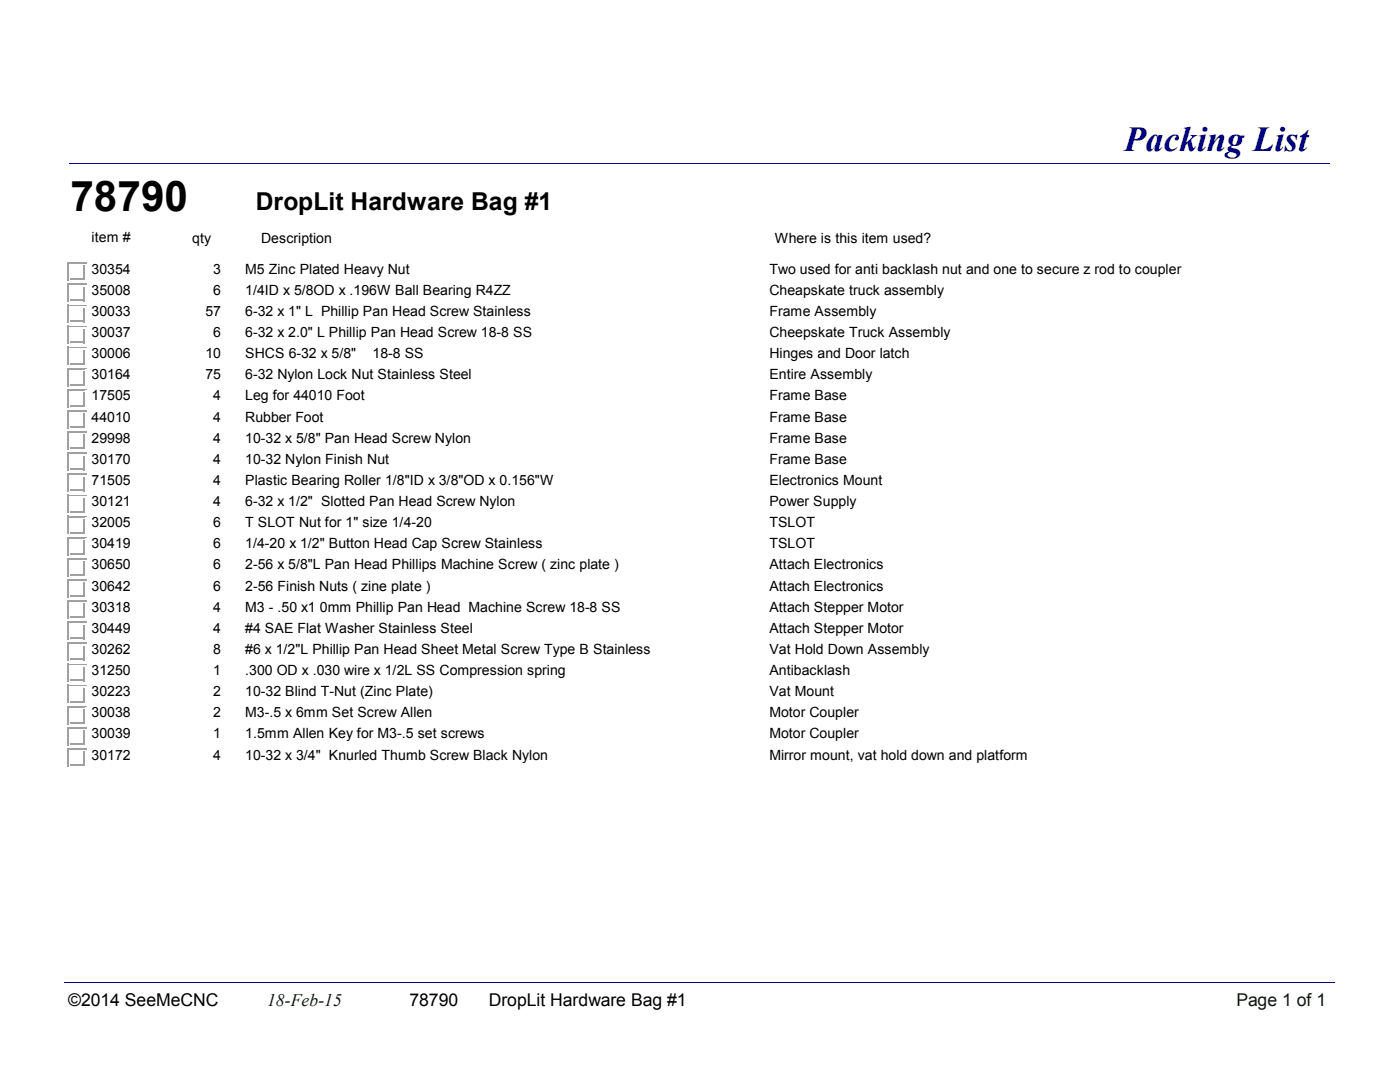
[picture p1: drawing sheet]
<svg xmlns="http://www.w3.org/2000/svg" width="279mm" height="216mm" viewBox="0 0 279 216" stroke-linecap="round" stroke-linejoin="round" font-family="sans-serif">
<defs><g id="words">
<text font-size="8.4" x="14.1" y="42.1">78790</text>
<text font-size="7" fill="#000080" x="224.4" y="30.1">Packing List</text>
<text font-size="4.9" x="51.1" y="41.9">DropLit Hardware Bag #1</text>
<g font-size="3.5">
<text x="13.6" y="200.7">©2014 SeeMeCNC</text>
<text x="81.7" y="200.7">78790</text>
<text x="97.5" y="200.7">DropLit Hardware Bag #1</text>
</g>
<g font-size="3.5" fill="#030">
<text x="53.3" y="200.7">18-Feb-15</text>
<text x="246.8" y="200.7">Page 1 of 1</text>
</g>
<g font-size="2.8">
<text x="18.3" y="48.3">item #</text>
<text x="38.4" y="48.5">qty</text>
<text x="52.1" y="48.5">Description</text>
<text x="154.6" y="48.5">Where is this item used?</text>
<text x="18.3" y="54.6">30354</text>
<text x="18.3" y="58.8">35008</text>
<text x="42.5" y="54.6">3</text>
<text x="42.5" y="58.8">6</text>
<text x="48.9" y="54.6">M5 Zinc Plated Heavy Nut</text>
<text x="48.9" y="58.8">1/4ID x 5/8OD x .196W Ball Bearing R4ZZ</text>
<text x="153.6" y="54.6">Two used for anti backlash nut and one to secure z rod to coupler</text>
<text x="153.6" y="58.8">Cheapskate truck assembly</text>
<text x="18.3" y="63">30033</text>
<text x="41" y="63">57</text>
<text x="48.9" y="63">6-32 x 1&quot; L Phillip Pan Head Screw Stainless</text>
<text x="153.6" y="63">Frame Assembly</text>
<text x="18.3" y="67.3">30037</text>
<text x="18.3" y="71.5">30006</text>
<text x="41" y="71.5">10</text>
<text x="42.5" y="67.3">6</text>
<text x="48.9" y="67.3">6-32 x 2.0&quot; L Phillip Pan Head Screw 18-8 SS</text>
<text x="48.9" y="71.5">SHCS 6-32 x 5/8&quot;</text>
<text x="74.3" y="71.5">18-8 SS</text>
<text x="153.6" y="67.3">Cheepskate Truck Assembly</text>
<text x="153.6" y="71.5">Hinges and Door latch</text>
<text x="18.3" y="75.7">30164</text>
<text x="41" y="75.7">75</text>
<text x="48.9" y="75.7">6-32 Nylon Lock Nut Stainless Steel</text>
<text x="153.6" y="75.7">Entire Assembly</text>
<text x="18.3" y="79.9">17505</text>
<text x="42.5" y="79.9">4</text>
<text x="48.9" y="79.9">Leg for 44010 Foot</text>
<text x="153.6" y="79.9">Frame Base</text>
<text x="18.3" y="84.1">44010</text>
<text x="18.3" y="88.3">29998</text>
<text x="42.5" y="84.1">4</text>
<text x="42.5" y="88.3">4</text>
<text x="48.9" y="84.1">Rubber Foot</text>
<text x="48.9" y="88.3">10-32 x 5/8&quot; Pan Head Screw Nylon</text>
<text x="153.6" y="84.1">Frame Base</text>
<text x="153.6" y="88.3">Frame Base</text>
<text x="18.3" y="92.5">30170</text>
<text x="42.5" y="92.5">4</text>
<text x="48.9" y="92.5">10-32 Nylon Finish Nut</text>
<text x="153.6" y="92.5">Frame Base</text>
<text x="18.3" y="96.8">71505</text>
<text x="18.3" y="101">30121</text>
<text x="42.5" y="96.8">4</text>
<text x="42.5" y="101">4</text>
<text x="48.9" y="96.8">Plastic Bearing Roller 1/8&quot;ID x 3/8&quot;OD x 0.156&quot;W</text>
<text x="48.9" y="101">6-32 x 1/2&quot; Slotted Pan Head Screw Nylon</text>
<text x="153.6" y="96.8">Electronics Mount</text>
<text x="153.6" y="101">Power Supply</text>
<text x="18.3" y="105.2">32005</text>
<text x="42.5" y="105.2">6</text>
<text x="48.9" y="105.2">T SLOT Nut for 1&quot; size 1/4-20</text>
<text x="153.6" y="105.2">TSLOT</text>
<text x="18.3" y="109.4">30419</text>
<text x="18.3" y="113.6">30650</text>
<text x="42.5" y="109.4">6</text>
<text x="42.5" y="113.6">6</text>
<text x="48.9" y="109.4">1/4-20 x 1/2&quot; Button Head Cap Screw Stainless</text>
<text x="48.9" y="113.6">2-56 x 5/8&quot;L Pan Head Phillips Machine Screw ( zinc plate )</text>
<text x="153.6" y="109.4">TSLOT</text>
<text x="153.6" y="113.6">Attach Electronics</text>
<text x="18.3" y="117.9">30642</text>
<text x="42.5" y="117.9">6</text>
<text x="48.9" y="117.9">2-56 Finish Nuts ( zine plate )</text>
<text x="153.6" y="117.9">Attach Electronics</text>
<text x="18.3" y="122">30318</text>
<text x="42.5" y="122">4</text>
<text x="48.9" y="122">M3 - .50 x1 0mm Phillip Pan Head Machine Screw 18-8 SS</text>
<text x="153.6" y="122">Attach Stepper Motor</text>
<text x="18.3" y="126.3">30449</text>
<text x="18.3" y="130.5">30262</text>
<text x="42.5" y="126.3">4</text>
<text x="42.5" y="130.5">8</text>
<text x="48.9" y="126.3">#4 SAE Flat Washer Stainless Steel</text>
<text x="48.9" y="130.5">#6 x 1/2&quot;L Phillip Pan Head Sheet Metal Screw Type B Stainless</text>
<text x="153.6" y="126.3">Attach Stepper Motor</text>
<text x="153.6" y="130.5">Vat Hold Down Assembly</text>
<text x="18.3" y="134.7">31250</text>
<text x="42.5" y="134.7">1</text>
<text x="48.9" y="134.7">.300 OD x .030 wire x 1/2L SS Compression spring</text>
<text x="153.6" y="134.7">Antibacklash</text>
<text x="18.3" y="138.9">30223</text>
<text x="18.3" y="143.1">30038</text>
<text x="42.5" y="138.9">2</text>
<text x="42.5" y="143.1">2</text>
<text x="48.9" y="138.9">10-32 Blind T-Nut (Zinc Plate)</text>
<text x="48.9" y="143.1">M3-.5 x 6mm Set Screw Allen</text>
<text x="153.6" y="138.9">Vat Mount</text>
<text x="153.6" y="143.1">Motor Coupler</text>
<text x="18.3" y="147.4">30039</text>
<text x="42.5" y="147.4">1</text>
<text x="48.9" y="147.4">1.5mm Allen Key for M3-.5 set screws</text>
<text x="153.6" y="147.4">Motor Coupler</text>
<text x="18.3" y="151.6">30172</text>
<text x="42.5" y="151.6">4</text>
<text x="48.9" y="151.6">10-32 x 3/4&quot; Knurled Thumb Screw Black Nylon</text>
<text x="153.6" y="151.6">Mirror mount, vat hold down and platform</text>
</g>
</g></defs>
<path d="M13.8 32.7h251.5" fill="none" stroke="#000080" stroke-width=".2"/>
<path d="M13.4 52.5h3.9M13.6 52.4v3.6" fill="none" stroke="#a0a0a0" stroke-width=".34"/>
<g fill="#fff">
<path d="M16.9 52.7h.4v3.3h-.4z"/>
<path d="M13.8 55.8h3.5v.2h-3.5z"/>
<path d="M13.8 52.7h3.1v.3h-3.1z"/>
<path d="M13.8 52.7h.3v3.1h-.3z"/>
</g>
<path d="M13.4 56.7h3.9M13.6 56.6v3.6M14.1 55.7h2.8M16.8 53v2.8" fill="none" stroke="#a0a0a0" stroke-width=".34"/>
<g fill="#fff">
<path d="M16.9 56.9h.4v3.3h-.4z"/>
<path d="M13.8 60.1h3.5v.1h-3.5z"/>
<path d="M13.8 56.9h3.1v.4h-3.1z"/>
<path d="M13.8 56.9h.3v3.2h-.3z"/>
</g>
<path d="M14.1 59.9h2.8M16.8 57.3v2.8M13.4 61h3.9M13.6 60.8v3.6" fill="none" stroke="#a0a0a0" stroke-width=".34"/>
<g fill="#fff">
<path d="M16.9 61.1h.4v3.3h-.4z"/>
<path d="M13.8 64.3l3.5 .1z"/>
<path d="M13.8 61.1h3.1v.4h-3.1z"/>
<path d="M13.8 61.1h.3v3.2h-.3z"/>
</g>
<path d="M13.6 65v3.6M16.8 61.5v2.8" fill="none" stroke="#a0a0a0" stroke-width=".34"/>
<path d="M13.4 65.2h3.9M14.1 64.1h2.8" fill="none" stroke="#a0a0a0" stroke-width=".38"/>
<g fill="#fff">
<path d="M16.9 65.4h.4v3.2h-.4z"/>
<path d="M13.8 68.5l3.5 .1z"/>
<path d="M13.8 65.4h3.1v.3h-3.1z"/>
<path d="M13.8 65.4h.3v3.1h-.3z"/>
</g>
<path d="M13.4 69.4h3.9M13.6 69.2v3.6M14.1 68.3h2.8M16.8 65.7v2.8" fill="none" stroke="#a0a0a0" stroke-width=".34"/>
<g fill="#fff">
<path d="M16.9 69.6h.4v3.2h-.4z"/>
<path d="M13.8 72.7l3.5 .1z"/>
<path d="M13.8 69.6h3.1v.3h-3.1z"/>
<path d="M13.8 69.6h.3v3.1h-.3z"/>
</g>
<path d="M13.6 73.4v3.6M14.1 72.6h2.8M16.8 69.9v2.8" fill="none" stroke="#a0a0a0" stroke-width=".34"/>
<path d="M13.4 73.6h3.9" fill="none" stroke="#a0a0a0" stroke-width=".38"/>
<g fill="#fff">
<path d="M16.9 73.8h.4v3.2h-.4z"/>
<path d="M13.8 76.9h3.5v.1h-3.5z"/>
<path d="M13.8 73.8h3.1v.3h-3.1z"/>
<path d="M13.8 73.8h.3v3.1h-.3z"/>
</g>
<path d="M13.4 77.8h3.9M13.6 77.6v3.6M14.1 76.8h2.8M16.8 74.1v2.8" fill="none" stroke="#a0a0a0" stroke-width=".34"/>
<g fill="#fff">
<path d="M16.9 78h.4v3.2h-.4z"/>
<path d="M13.8 81.2h3.5z"/>
<path d="M13.8 78h3.1v.4h-3.1z"/>
<path d="M13.8 78h.3v3.2h-.3z"/>
</g>
<path d="M16.8 78.4v2.8M13.4 82h3.9M13.6 81.9v3.6M14.1 81h2.8" fill="none" stroke="#a0a0a0" stroke-width=".34"/>
<g fill="#fff">
<path d="M16.9 82.2h.4v3.3h-.4z"/>
<path d="M13.8 85.4l3.5 .1z"/>
<path d="M13.8 82.2h3.1v.3h-3.1z"/>
<path d="M13.8 82.2h.3v3.2h-.3z"/>
</g>
<path d="M13.4 86.2h3.9M13.6 86.1v3.6M16.8 82.5v2.9" fill="none" stroke="#a0a0a0" stroke-width=".34"/>
<path d="M14.1 85.2h2.8" fill="none" stroke="#a0a0a0" stroke-width=".38"/>
<g fill="#fff">
<path d="M16.9 86.4h.4v3.3h-.4z"/>
<path d="M13.8 89.6l3.5 .1z"/>
<path d="M13.8 86.4h3.1v.4h-3.1z"/>
<path d="M13.8 86.4h.3v3.2h-.3z"/>
</g>
<path d="M13.4 90.5h3.9M13.6 90.3v3.6M14.1 89.4h2.8M16.8 86.8v2.8" fill="none" stroke="#a0a0a0" stroke-width=".34"/>
<g fill="#fff">
<path d="M16.9 90.6h.4v3.3h-.4z"/>
<path d="M13.8 93.8l3.5 .1z"/>
<path d="M13.8 90.6h3.1v.4h-3.1z"/>
<path d="M13.8 90.6h.3v3.2h-.3z"/>
</g>
<path d="M13.6 94.5v3.6M16.8 91v2.8" fill="none" stroke="#a0a0a0" stroke-width=".34"/>
<path d="M13.4 94.7h3.9M14.1 93.6h2.8" fill="none" stroke="#a0a0a0" stroke-width=".38"/>
<g fill="#fff">
<path d="M16.9 94.9h.4v3.2h-.4z"/>
<path d="M13.8 98l3.5 .1z"/>
<path d="M13.8 94.9h3.1v.3h-3.1z"/>
<path d="M13.8 94.9h.3v3.1h-.3z"/>
</g>
<path d="M13.4 98.9h3.9M13.6 98.7v3.6M14.1 97.8h2.8M16.8 95.2v2.8" fill="none" stroke="#a0a0a0" stroke-width=".34"/>
<g fill="#fff">
<path d="M16.9 99.1h.4v3.2h-.4z"/>
<path d="M13.8 102.2l3.5 .1z"/>
<path d="M13.8 99.1h3.1v.3h-3.1z"/>
<path d="M13.8 99.1h.3v3.1h-.3z"/>
</g>
<path d="M16.8 99.4v2.8M13.4 103.1h3.9M13.6 103v3.6M14.1 102.1h2.8" fill="none" stroke="#a0a0a0" stroke-width=".34"/>
<g fill="#fff">
<path d="M16.9 103.3h.4v3.3h-.4z"/>
<path d="M13.8 106.4h3.5v.2h-3.5z"/>
<path d="M13.8 103.3h3.1v.3h-3.1z"/>
<path d="M13.8 103.3h.3v3.1h-.3z"/>
</g>
<path d="M13.4 107.3h3.9M13.6 107.1v3.7M14.1 106.3h2.8M16.8 103.6v2.8" fill="none" stroke="#a0a0a0" stroke-width=".34"/>
<g fill="#fff">
<path d="M16.9 107.5h.4v3.3h-.4z"/>
<path d="M13.8 110.7h3.5v.1h-3.5z"/>
<path d="M13.8 107.5h3.1v.4h-3.1z"/>
<path d="M13.8 107.5h.3v3.2h-.3z"/>
</g>
<path d="M13.4 111.5h3.9M13.6 111.4v3.6M14.1 110.5h2.8M16.8 107.9v2.8" fill="none" stroke="#a0a0a0" stroke-width=".34"/>
<g fill="#fff">
<path d="M16.9 111.7h.4v3.3h-.4z"/>
<path d="M13.8 114.9l3.5 .1z"/>
<path d="M13.8 111.7h3.1v.4h-3.1z"/>
<path d="M13.8 111.7h.3v3.2h-.3z"/>
</g>
<path d="M13.6 115.6v3.6M16.8 112.1v2.8" fill="none" stroke="#a0a0a0" stroke-width=".34"/>
<path d="M13.4 115.8h3.9M14.1 114.7h2.8" fill="none" stroke="#a0a0a0" stroke-width=".38"/>
<g fill="#fff">
<path d="M16.9 116h.4v3.2h-.4z"/>
<path d="M13.8 119.1l3.5 .1z"/>
<path d="M13.8 116h3.1v.3h-3.1z"/>
<path d="M13.8 116h.3v3.1h-.3z"/>
</g>
<path d="M13.4 120h3.9M13.6 119.8v3.6M14.1 118.9h2.8M16.8 116.3v2.8" fill="none" stroke="#a0a0a0" stroke-width=".34"/>
<g fill="#fff">
<path d="M16.9 120.1h.4v3.3h-.4z"/>
<path d="M13.8 123.3l3.5 .1z"/>
<path d="M13.8 120.1h3.1v.4h-3.1z"/>
<path d="M13.8 120.1h.3v3.2h-.3z"/>
</g>
<path d="M13.6 124v3.6M14.1 123.1h2.8M16.8 120.5v2.8" fill="none" stroke="#a0a0a0" stroke-width=".34"/>
<path d="M13.4 124.2h3.9" fill="none" stroke="#a0a0a0" stroke-width=".38"/>
<g fill="#fff">
<path d="M16.9 124.4h.4v3.2h-.4z"/>
<path d="M13.8 127.5h3.5v.1h-3.5z"/>
<path d="M13.8 124.4h3.1v.3h-3.1z"/>
<path d="M13.8 124.4h.3v3.1h-.3z"/>
</g>
<path d="M13.4 128.4h3.9M13.6 128.2v3.6M14.1 127.3h2.8M16.8 124.7v2.8" fill="none" stroke="#a0a0a0" stroke-width=".34"/>
<g fill="#fff">
<path d="M16.9 128.6h.4v3.2h-.4z"/>
<path d="M13.8 131.7l3.5 .1z"/>
<path d="M13.8 128.6h3.1v.3h-3.1z"/>
<path d="M13.8 128.6h.3v3.1h-.3z"/>
</g>
<path d="M13.4 132.6h3.9M13.6 132.5v3.6M14.1 131.6h2.8M16.8 128.9v2.8" fill="none" stroke="#a0a0a0" stroke-width=".34"/>
<g fill="#fff">
<path d="M16.9 132.8h.4v3.3h-.4z"/>
<path d="M13.8 136l3.5 .1z"/>
<path d="M13.8 132.8h3.1v.3h-3.1z"/>
<path d="M13.8 132.8h.3v3.2h-.3z"/>
</g>
<path d="M13.4 136.8h3.9M13.6 136.7v3.6M16.8 133.1v2.9" fill="none" stroke="#a0a0a0" stroke-width=".34"/>
<path d="M14.1 135.8h2.8" fill="none" stroke="#a0a0a0" stroke-width=".38"/>
<g fill="#fff">
<path d="M16.9 137h.4v3.3h-.4z"/>
<path d="M13.8 140.2l3.5 .1z"/>
<path d="M13.8 137h3.1v.4h-3.1z"/>
<path d="M13.8 137h.3v3.2h-.3z"/>
</g>
<path d="M14.1 140h2.8M16.8 137.4v2.8M13.4 141.1h3.9M13.6 140.9v3.6" fill="none" stroke="#a0a0a0" stroke-width=".34"/>
<g fill="#fff">
<path d="M16.9 141.2h.4v3.3h-.4z"/>
<path d="M13.8 144.4l3.5 .1z"/>
<path d="M13.8 141.2h3.1v.4h-3.1z"/>
<path d="M13.8 141.2h.3v3.2h-.3z"/>
</g>
<path d="M13.6 145.1v3.6M16.8 141.6v2.8" fill="none" stroke="#a0a0a0" stroke-width=".34"/>
<path d="M13.4 145.3h3.9M14.1 144.2h2.8" fill="none" stroke="#a0a0a0" stroke-width=".38"/>
<g fill="#fff">
<path d="M16.9 145.5h.4v3.2h-.4z"/>
<path d="M13.8 148.6l3.5 .1z"/>
<path d="M13.8 145.5h3.1v.3h-3.1z"/>
<path d="M13.8 145.5h.3v3.1h-.3z"/>
</g>
<path d="M13.4 149.5h3.9M13.6 149.3v3.6M14.1 148.4h2.8M16.8 145.8v2.8" fill="none" stroke="#a0a0a0" stroke-width=".34"/>
<g fill="#fff">
<path d="M16.9 149.6h.4v3.3h-.4z"/>
<path d="M13.8 152.8l3.5 .1z"/>
<path d="M13.8 149.6h3.1v.4h-3.1z"/>
<path d="M13.8 149.6h.3v3.2h-.3z"/>
</g>
<path d="M14.1 152.7h2.8M16.8 150v2.8" fill="none" stroke="#a0a0a0" stroke-width=".34"/>
<path d="M12.7 196.1h253.6" fill="none" stroke="#000080" stroke-width=".2"/>
<use href="#words"/>
</svg>
